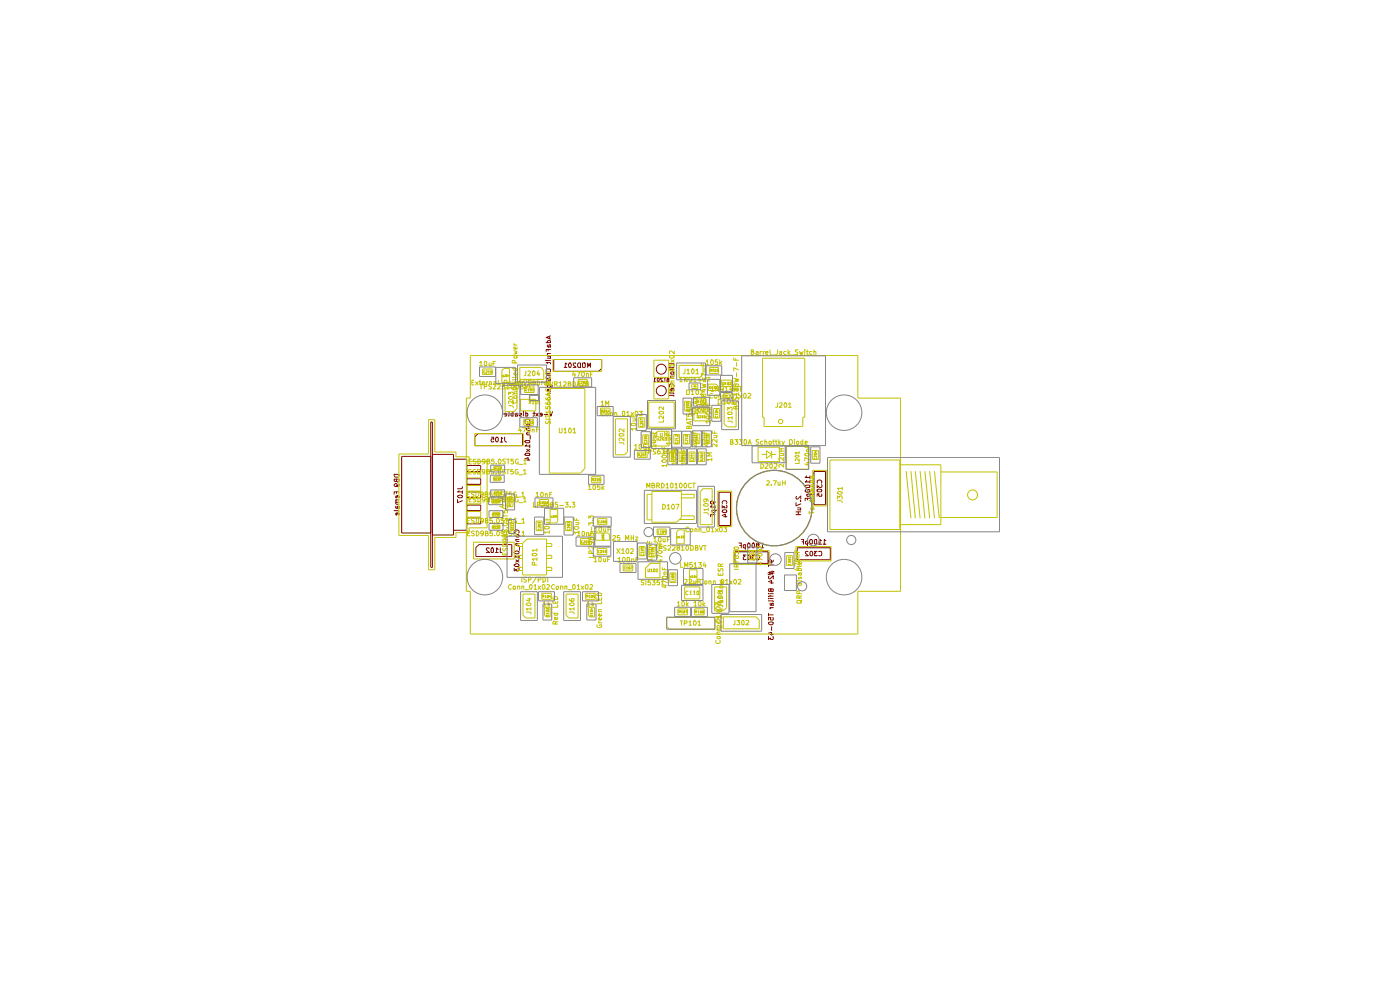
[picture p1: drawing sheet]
<svg xmlns="http://www.w3.org/2000/svg" width="297mm" height="210mm" viewBox="0 0 297 210" stroke-linecap="round" stroke-linejoin="round" font-family="sans-serif">
<g fill="none" stroke="#840000" stroke-width=".21">
<path d="M115.9 72.7h.9v-.4h-.5l-.2 .1 .1 .3M115.9 76.5h.1M115.9 76.9h.8l.1 .3M115.9 79.3h.9M115.9 78.9v-.5l.1-.1h.6l.2 .1-.1 .5M116.1 75.6h.6v.4M116.1 75h.7M116.1 76h.7M116.1 76.5h.7M116.1 76.8v.4M116.2 73.2l-.1 .2 .2 .2h.5v-.4h-.3l-.1 .4M116.3 79.3l-.2 .2 .2 .2h.5"/>
<path d="M116.3 74.1v.4M116.4 75l-.3 .2M116.5 71.4v.4M116.8 71.2l-.9 .4 .9 .3M116.8 74.1h-.9v.4M117.5 76.2h10.1v2l-.6 .6h-9.5zM119.7 77.9h.6M120.3 77.3l-.4-.3v.9M120.7 77.1l.1-.1a.47 .47 0 0 1 .4 .5 .47 .47 0 0 1-.4 .4l-.2-.3zM122.1 77.1l-.4-.1-.1 .4 .6 .5h-.6M122.5 77.2l.2-.2h.4v.9h-.4l-.2-.1zM123.6 77.1h.6l-.1 .8-.5-.1z"/>
<path d="M124.7 77.9v-.9l.2 .7 .4-.7v.9M141.9 77.2h1.1v.4M141.9 77.9h.2M141.9 78.4h1.1M142.3 79l.5-.1h.2v.4l-.6 .1zM142.3 77.9h.7M142.3 79.8h.7M142.4 79.8v.4h.6M91.4 96.8h-6.2v16.3h6.2M91.4 89.5h.3v30.8h-.3zM91.7 96.4h4.5v17.1h-4.5M96.2 97.4h2.8v15.1h-2.8"/>
<path d="M99 98.8h3v1.2h-3M100.7 92.7l.7-.7h9.5v2.5h-10.2zM104.3 92.7h.4l.1 .5-.5-.1-.1 .2 .1 .4 .3 .1 .2-.2M105.2 92.8l.3-.1 .2 .2v.6l-.3 .3-.3-.5zM106.1 93.8h.5M106.6 93l-.2-.3v1.1M107.1 92.7v.7l.4 .4M107.5 88l-.5-.2 .1-.1 .4 .1v.4l-.4 .1M108 87.3v.9l-.2 .1M108.8 87.3v1h-.3l-.1-.5 .4-.1M109.8 87.7l-.5 .1v.5h.5v-.2l-.1-.2-.4-.1M110.3 87.7h.3v.2l-.4 .3 .4 .1"/>
<path d="M111 87.3v.1M111 87.7v.6M111.4 97.3l.7-.2v.6M111.5 89.5l-.1-.2 .2-.4h.5l.3 .2-.1 .4M111.5 93.5l.7-.1 .2 .1v.3l-.8 .1-.2-.1zM111.5 96.2l.7-.1 .2 .1v.4h-.8l-.2-.1zM111.5 87.3v1h.4l.1-.5-.5-.1M111.7 94.4l-.3 .2h1M111.7 90.9h.7M111.7 91.8h.7M111.7 95.3l.7 .5M111.7 97.6h.7"/>
<path d="M111.8 90h.5l.1 .4-.5 .1-.2-.2zM111.8 90.9l-.1 .2 .2 .2h.5M111.8 91.8l-.1 .3 .2 .1h.5M112.4 94.4v.5M112.4 95.3l-.7 .5M112.5 92.4v.8M113.1 87.7h.3M113.3 87.3v.9l-.2 .1M113.7 87.7l.5 .6M114.2 87.7l-.5 .6M115 88l-.5-.2 .1-.1 .4 .1v.4l-.4 .1M115.4 87.9h.8"/>
<path d="M116.1 81.1h.7M116.1 83.4h.7M116.2 80.2l-.1 .3 .2 .1h.5v-.4h-.3l-.1 .4M116.2 82.2l-.1-.4 .3-.1h.4v.5M116.4 81.1l-.3 .3M116.4 83.4l-.3 .4M116.5 82.6l-.1 .4-.3-.1 .1-.3h.6v.4M116.5 87.3l.4 1 .3-1M117.1 81.7v.4l-.1 .1h-.9M138.7 80.9h.4M139.1 80.3l-.3-.1v.7M139.4 80.3l.1-.1a.38 .38 0 0 1 .4 .4 .38 .38 0 0 1-.4 .3z"/>
<path d="M140.6 80.3h-.5l.5 .6h-.5M140.8 80.2h.5M141 80.2v.7M141.6 80.5l-.1 .2 .1 .2h.3v-.7h-.3v.3h.3M141.9 83.3h1l.1 .2M141.9 83.9h1l.1 .1M142.1 82.1l-.2-.4 .5-.3 .6 .3-.1 .4M142.6 82.4l-.1 .5-.2-.1 .1-.4h.5l.1 .4M83.6 100.6h1v.4l-.2 .2h-.5zM83.6 108.3h1v.2M83.9 106h.7M84 106l-.1 .4 .2 .1h.5"/>
<path d="M84 107.4v.4h.6v-.4h-.3l-.1 .4M84.1 101.6l-.1 .5-.4-.1v-.4h1v.5l-.3 .1-.2-.2M84.1 106.5l-.2 .1 .2 .4h.5M84.1 104.3v.4M84.3 105.2l-.1 .4-.3-.1 .1-.3h.6v.4M84.3 108.8l-.1 .5h-.2v-.5h.6v.5M84.6 102.7v.3l-.2 .2h-.6l-.2-.4 .3-.2 .4 .2-.1 .4h-.2M84.6 104.3h-1v.6M97.1 106v.6l1-.4M97.2 105.1l.5-.1 .4 .2a.52 .52 0 0 1-.5 .4 .52 .52 0 0 1-.5-.3zM97.4 104.1l-.3 .2h1M98.1 103.2v.3l-.3 .2h-.7"/>
<path d="M98.1 104.1v.6M99 109.8h3v1.3h-3M99 101.6h3v1.1h-3M99 104.3h3v1.2h-3M99 107.1h3v1.2h-3M101 116.1l.6-.6h7v2.6h-7.6zM103.8 116.4l-.4-.2-.2 .3 .6 .7h-.6M104.3 116.3l.2-.1 .2 .3-.1 .7h-.3l-.1-.2zM105.1 117.2h.6M105.7 116.5l-.3-.3v1M106.1 116.2v.9l.4 .1M109.2 119.8a.52 .52 0 0 1 .5-.2 .52 .52 0 0 1 .4 .4l-.2 .2h-.6l-.2-.3z"/>
<path d="M109.3 113.1l-.2-.4 .5-.3 .5 .2-.1 .5M109.3 117h.7l.1 .3-.2 .2h-.6l-.2-.3zM109.4 117.9l-.3 .2h1M109.4 114.4h.7M109.4 115.3h.7M109.4 118.7l.7 .5M109.5 113.5h.6v.3l-.5 .1-.2-.2zM109.6 114.4l-.2 .1 .2 .3h.5M109.6 115.3l-.2 .1 .1 .3h.6M110.1 117.9v.5M110.1 118.7l-.7 .5M110.2 115.9v.8"/>
<path d="M151 107.2l-.3 .4h1M151.2 109.2v.3M151.7 106.4v.2a.73 .73 0 0 1-1 .2v-.4l.5-.1 .1 .2-.1 .4M151.7 108.2v.5h-.6v-.5h.9M151.7 109.2h-1v.4M151.7 107.2v.6M152.5 104.4h2.5v7.1h-2.5zM153.2 107.1v.6l.4-.3 .1 .3h.4v-.6M153.2 109.3l.7-.2v.6M153.3 106.8l-.1-.3 .3-.3h.5l.2 .3-.1 .3M153.3 108.2h.7l.2 .2a.55 .55 0 0 1-.5 .4 .55 .55 0 0 1-.5-.4zM153.5 109.6h.7"/>
<path d="M155.9 117h7v2.5h-7zM156.8 115.2h.5v1M156.9 115.7h.4M158.1 115.6h-.4v.5l.4 .1M158.1 115.5v1M158.3 117.7h-.6l.3 .4-.3 .1v.5h.6M158.7 117.8l.2-.1a.54 .54 0 0 1 .3 .5 .54 .54 0 0 1-.3 .5l-.3-.4zM158.7 115.3l.2-.1 .2 .2v.6l-.1 .2a.52 .52 0 0 1-.5-.4 .52 .52 0 0 1 .2-.5zM159.6 115.3l.3-.1 .2 .2-.1 .8h-.4l-.1-.2zM160.2 117.7h-.7l.4 .4h-.3l-.1 .5 .2 .1h.5M160.5 117.8a.47 .47 0 0 1 .7 .4 .47 .47 0 0 1-.7 .5M160.6 115.6l-.1 .2v.3l.5 .1a.47 .47 0 0 0-.1-.5 .47 .47 0 0 0-.4-.2v-.1l.3-.2 .3 .2-.3 .2"/>
<path d="M161.4 116.2h.6M162 115.5l-.2-.3v1M163 119.6v.6M163 119.8h1M164 118.8v.3a.73 .73 0 0 1-.9 .1 .32 .32 0 0 1 0-.4 .32 .32 0 0 1 .5 0 .32 .32 0 0 1 0 .4l-.2 .1M168.9 106.6v.7l1-.4M168.9 108.6h1M168.9 109.2h1M168.9 105.3v.4l.2 .2 .8-.7v.7M169.1 116.2h7v2.5h-7zM169.2 107.7h.6v.5M169.2 108.2h.7"/>
<path d="M169.4 108.6v.6M169.8 106.3h.1M170 114.4h.5v1M170.1 114.9h.4M170.9 103l.8-.1 .1 .1v.3l-.7 .1-.3-.2zM170.9 103.9l.8-.1 .1 .2a.53 .53 0 0 1-.5 .4 .53 .53 0 0 1-.5-.3zM171.1 101l-.3 .3h1M171.1 101.9l-.3 .3h1M171.1 104.9h1.1M171.2 104.9v.4h.5l.1-.4M171.3 114.8h-.4v.6h.4M171.3 105.7v.3"/>
<path d="M171.3 114.8v1M171.4 117h-.4l-.1 .4 .6 .5h-.6M171.8 105.7h-1v.5M171.8 117.1l.2-.1a.47 .47 0 0 1 .4 .4 .47 .47 0 0 1-.4 .5l-.2-.2zM171.8 114.5l.3-.1 .2 .2v.7l-.2 .1a.58 .58 0 0 1-.3-.9zM171.8 101v.6M171.8 101.9v.6M172.7 100h2.4v7.1h-2.4zM172.8 114.6l.1-.2 .4 .2v.7l-.2 .1-.3-.1zM173.3 102.8v.6l.4-.3 .2 .3 .4-.1v-.5M173.3 103.9a.63 .63 0 0 1 1.1 .2l-.3 .2h-.6zM173.3 117h-.5l.3 .3-.3 .2v.4l.5-.1"/>
<path d="M173.4 102.5a.5 .5 0 0 1 .2-.6 .5 .5 0 0 1 .6 0l.2 .2-.1 .4M173.7 117h.6l.1 .4-.1 .4h-.6M173.7 115.4h.6M174.3 104.8v.5h-.5v-.5h-.5v.5M174.3 114.7l-.4-.3v1M174.6 115.4h.6M175.2 114.7l-.3-.3v1M109.1 120.5v.6l.4-.3 .1 .3h.4v-.6M163 123.4l.7-.3v.7M163 125.9h.1M163 127h.1M163 127.5h1v.1"/>
<path d="M163 134.3l.7-.2v.6M163 135v.7l.4-.4v.3l.2 .1 .4-.1v-.6M163 130.1v.6M163 130.4h1M163.1 122.2l-.1 .4 .4 .2 .6-.7v.7M163.1 132l.8-.1 .1 .1v.4l-.6 .1-.4-.2zM163.4 121.2v.8M163.4 126.3v.3M163.4 123.6h.6M163.4 125.9h.6M163.4 127h.6M163.4 128.9h.6"/>
<path d="M163.4 134.6h.6M163.4 128v.4h.6v-.4h-.3l-.1 .4M163.5 124.9l-.1 .5h-.3l-.1-.5h1v.5l-.3 .1-.2-.2M163.6 128.9h-.2v.3M163.7 133v.7M163.8 121.1v.8M164 131v.5l-.6-.1v-.4h-.4v.5M164 126.4h-.9l-.1 .2M164.2 121.2l-1.3 .3M164.2 121.5l-1.3 .4"/>
<circle cx="140.3" cy="78.3" r="1.06"/>
<circle cx="140.3" cy="82.9" r="1.06"/>
</g>
<g fill="none" stroke="#c2c200" stroke-width=".21">
<path d="M99.8 75.4h82.2v9h9v41h-9v9.1h-82.2v-9.1h-.9v-41h.9zM101.7 76.9l.4-.2v.9M101.7 77.6h.6M102.4 78.3h2v1.2h-2zM102.8 76.7h.4v.1v.8h-.4l-.1-.2zM102.9 78.6l-.3 .1v.4h.3M103 78.6h.4l-.4 .6h.4M103.5 78.7l.2-.1v.6M103.5 79.2h.3M103.8 77v.6l.4-.1M104.2 77v.6M104.3 78.6l-.3 .1v.4l.2 .1 .1-.4-.3 .1"/>
<path d="M104.6 77.1h.3M105.1 76.7h-.5v.9M106.5 78.6l.4-.4h1.2v2.9h-1.6zM106.6 79.5l.1 .4 .1-.1v-.3M107 79.5h.3l-.3 .4h.3M107.4 79.5h.2l-.1 .4zM107.9 79.5l-.1 .3h.2M107.9 79.6v.3M108.7 78.2h1v.4h-.6v-.4M109 74.4l.7 .2-.4 .2 .4 .2-.7 .1M109 72.8l.3 .4M109 73.2h.7"/>
<path d="M109.1 75.6h.6v.3l-.6 .1zM109.3 77l-.1-.5-.3-.1-.2 .2v.4h1M109.7 79.9l-.1 .1h-.9M109.7 79.1v.4h-.6l-.1-.3 .3-.2v.5M109.7 73.6v.4h-.6l-.1-.3 .3-.1v.4M110.3 77.9h4.5l.6 .7v1.9h-5.1zM111.5 78.7v.8l-.3 .2M112 78.8l.4-.1 .2 .2-.6 .8h.6M113.2 78.7l.3 .2v.6l-.3 .2-.2-.2v-.6zM114.2 78.6l-.3 .8h.6M114.3 79v.7M115.8 79a.66 .66 0 0 1 1 .1v.2a.66 .66 0 0 1-1 .1z"/>
<path d="M115.9 79.9a.5 .5 0 0 0 .1 .6 .5 .5 0 0 0 .6 0l.2-.3-.1-.3M117.3 76.2h10.3v2.6h-10.3zM121.7 78.8l-.3 .7h.7M122 79.2v.7M122.4 78.9h.7l-.5 1M123.4 79l.3-.1a.54 .54 0 0 1 .3 .5 .54 .54 0 0 1-.3 .5l-.3-.2zM124.4 79.3l.4-.1v.7M124.4 79.2v.7M125.3 79.4h.3M125.8 78.9h-.5v1M138.7 76.4h3.2v3.6h-3.2zM142 78.3a.63 .63 0 0 1 1 .1 .54 .54 0 0 1-.5 .3 .54 .54 0 0 1-.5-.4z"/>
<path d="M142.1 75.5a.68 .68 0 0 1 .9 .2 .54 .54 0 0 1-.5 .3 .54 .54 0 0 1-.5-.4zM142.4 76.3l.6 .5M143 79.9h-.6v.4M143 77.4h-1l.3 .4M143 74.5v.6l-.6-.6h-.4l.1 .6M143 77.2v.6M143 76.3l-.6 .5M143.1 78.9v.7M144.1 77.5h5v2l-.6 .5h-4.4zM145.3 78.3v.6l-.4 .4M145.7 78.5l.3-.2v1M145.7 79.3h.6"/>
<path d="M146.8 78.4v-.1a.52 .52 0 0 1 .5 .4 .52 .52 0 0 1-.4 .6l-.2-.4zM147.6 78.5l.3-.2v1M147.6 79.3h.6M148.4 80l-.3 .7h.6M148.8 77.2v.4h.9M149.2 77.3v.3M149.4 78.1v.8M149.7 79.6l-.9-.4v.7M149.8 76.7l.3-.4v1M149.8 77.3h.6M150.5 77.9h1.9v1.3h-1.9zM150.7 78.6h.3v-.2l-.3-.1v.5"/>
<path d="M150.8 78.6l.2 .2M151 76.3l.3 .3v.6l-.1 .1a.54 .54 0 0 1-.5-.4 .54 .54 0 0 1 .3-.6zM151.1 78.5l.2-.2v.5M151.1 78.8h.3M151.6 78.4h.3v.4h-.3zM152.1 78.5l.1-.2v.5M152.1 78.8h.3M152.3 76.3h-.5v.5h.5l-.1 .5h-.4M152.7 76.3v1M152.9 77l.2 .3M153.1 76.7l-.4 .4M155.7 75.9v.5h1"/>
<path d="M156.1 76.1v.3M156.2 76.9v.8M156.2 79.1v.8M156.7 78.4l-1-.4v.7M159.4 74.6h.4v-.4h-.4v1h.3l.3-.2-.3-.4M160.4 74.5l.4 .1v.6M160.8 74.8h-.3l-.2 .2 .2 .2 .3-.1M161.2 74.5v.7M161.6 74.5h-.3l-.1 .2M161.8 76h8.9v12.5h-.4v2h-8.2v-2h-.3zM161.9 74.5v.7M162.2 74.5l-.3 .2"/>
<path d="M162.4 74.9l.5-.1v-.3l-.5 .1v.5l.2 .1 .3-.1M163.4 74.2v.9l.1 .1M163.6 75.3h.8M165 74.2v.7l-.5 .3M165.4 74.5h.4v.7M165.8 74.8l-.4 .1 .1 .3 .3-.1M166.7 74.5h-.3l-.2 .2v.3l.3 .2 .2-.1M167.2 74.2v1M167.3 74.8l.3 .4M167.6 74.5l-.4 .4M167.8 75.3h.7M169.3 74.2h-.5l-.1 .2 .1 .2 .5 .3-.1 .2h-.5"/>
<path d="M169.6 74.5l.2 .7 .2-.5 .1 .5 .3-.7M170.7 74.2v.1M170.7 74.5v.7M171.1 74.5h.4M171.2 74.2v.9l.3 .1M172.2 74.5h-.4l-.1 .2 .2 .5 .3-.1M172.7 74.6h.4v.6M172.7 74.2v1M90.9 89h1.3v6.9h4.5v1h2.8v1h3.8v14.1h-3.8v1h-2.8v1h-4.5v6.9h-1.3v-7.3h-6.3v-17.3h6.3zM99.5 97.8h.4M99.9 99.6h-.5v.9h.5M100 97.4h-.5v1h.5"/>
<path d="M100.1 81.1h.4M100.5 80.6h-.4v1.1h.4M100.7 92h10.3v2.5h-10.3zM100.9 99.6l-.5 .1v.2l.4 .2 .1 .4h-.5M100.9 81l.6 .7M101 97.4h-.5l-.1 .2 .1 .2 .5 .3-.1 .2h-.5M101.3 99.6h.4l.2 .2v.6l-.2 .1h-.4zM101.4 97.4h.3l.3 .4-.4 .6h-.2zM101.5 81l-.6 .7M101.6 81h.5M101.8 80.6v.9l.3 .2M101.8 81.5h.6"/>
<path d="M102.1 81.5v1M102.3 81.3l.5-.1-.1-.2h-.3l-.1 .1v.4l.2 .2 .2-.1M102.7 82h.5v-.4l-.5-.1v1M102.9 97.8l-.1 .2h-.4l-.1-.2 .1-.4h.4a.74 .74 0 0 1-.1 .9l-.3 .1M103.2 81v.7M103.3 97.8h.5v-.3l-.5-.1v1l.5-.1 .1-.2-.2-.3M103.5 81l-.3 .1M103.8 81.1l.5-.1v.7M103.8 81v.7M104.3 81.6h-.5l-.1 .2 .5 .3 .1 .2-.1 .2h-.5M104.6 81.6l.4-.1 .2 .2-.6 .8h.6M104.8 81h.3l.1 .7"/>
<path d="M104.8 97.4h-.5v.4l.4-.1 .2 .3-.1 .3h-.5M104.8 99.6h-.5v.4h.5l-.1 .5h-.4M104.8 98.9h1.6v.5l-.4 .4h-1.2zM104.9 99.2h.3v.4h-.3zM105.2 81.2h-.3l-.2 .2 .2 .3 .3-.1M105.3 98.3v.1M105.3 99.3l.1-.1v.4M105.3 99.6h.3M105.5 81.6h.6v.3l-.6 .6h.6M105.7 80.6l.1 1.1M105.7 99.2h.2v.4l-.2-.1zM105.8 97.5l.1-.1a.52 .52 0 0 1 .4 .5 .52 .52 0 0 1-.3 .5l-.3-.4z"/>
<path d="M105.8 99.6h.3l.1 .2-.1 .7h-.3l-.1-.1zM106.3 99.4l-.1 .1-.1-.3h.2v.4h-.2M106.7 81.9l-.2-.1v-.2h.6l-.1 .3-.5 .1v.4l.5 .1 .1-.5-.2-.1M107 81.1h.4l.2-.3-.2-.2h-.4v1.1M107.1 82.2h2.6v4.5l-.6 .6h-2zM107.2 97.4h-.5l-.1 .2 .1 .2 .5 .3-.1 .2h-.5M107.2 99.6l-.6 .1 .1 .3 .5 .3-.1 .2h-.5M107.5 81.8l.2-.3v1M107.5 82.5h.6M107.5 97.4h.6M107.5 99.6h.6M107.7 99.6v.9"/>
<path d="M107.8 97.4v1M107.9 86.1h.7l.3 .4M107.9 84.3a.63 .63 0 0 1 1 .1 .54 .54 0 0 1-.6 .3 .54 .54 0 0 1-.4-.4zM107.9 83.8v-.6l.3 .3 .1-.3h.4l.2 .1-.2 .5M108 81l.4 .1v.5h-.4zM108.5 81.6l.2-.1a.53 .53 0 0 1 .3 .5 .53 .53 0 0 1-.4 .5l-.2-.3zM108.7 81l.2 .7 .3-.6 .1 .6 .2-.7M108.8 84.9l-.1 .2 .2 .4 .7-.1v-.5M108.8 99.6h-.4l-.1 .4 .4-.1 .2 .2-.1 .4h-.5M108.9 85v.7l-.7-.7-.3 .1 .1 .5M108.9 97.4h-.5v.4h.5v.5h-.5M109 81.8l.3 .3"/>
<path d="M109 81.1l.5-.1 .2 .1v.3l-.6 .1zM109 82.4v.4M109 83.5h.7M109 82.1h.7M109.4 81.5a.59 .59 0 0 1 .6 .3 .59 .59 0 0 1-.2 .7h-.4zM109.7 83.1h-.5l-.2 .2 .1 .2M109.7 82.4l-.1 .3h-.9M109.7 80.4l-.1 .2h-.9M109.8 81.3l.6-.1-.1-.2h-.4l-.1 .1v.4l.2 .2 .3-.1M109.8 99.6l-.5 .1v.8h.5l.1-.4h-.2M109.9 97.4h-.4l-.2 .3v.5l.4 .2 .2-.1v-.3h-.1M110.1 98.5h.8"/>
<path d="M110.2 80.7l.2-.2v1M110.2 81.5h.6M110.3 90.6l-.3 .7h.6M110.4 82h.4l.2-.2-.2-.3h-.4v1h.5l.1-.3-.2-.2M110.4 84.7h3.3v2.5h-3.3zM110.4 91.1v.5M110.8 81v.7M110.9 90.7h.6l-.4 .9M111 81l-.2 .1M111 99.9l.4-.3v.9M111.1 97.7l.3-.3v1M111.1 88.9h2.1v1.3h-2.1z"/>
<path d="M111.1 98.4h.5M111.2 80.6l.1-.1a.52 .52 0 0 1 .4 .4 .52 .52 0 0 1-.3 .6l-.3-.4zM111.3 81.5l.3 1 .4-1M111.3 82.1h2v1.2h-2zM111.6 89.4h-.3v.3h.3M111.8 89.5l.1-.2v.5M111.8 82.5h-.3v.4h.3M111.8 89.8h.3M112 90.8l.1-.1a.47 .47 0 0 1 .4 .5 .47 .47 0 0 1-.4 .4l-.2-.3zM112 82.6l.1-.1v.5M112 83h.3M112.1 81.5h.6"/>
<path d="M112.2 84.9l.5 .8M112.2 80.5l.4 .1v.6l-.2 .3a.66 .66 0 0 1-.2-1zM112.3 89.4l.2-.1v.5l-.2-.1zM112.3 83.8h2v1.2h-2zM112.4 81.5v1M112.5 82.5l.3 .1-.2 .4-.2-.3zM112.6 80.6l-.5 .1v.3l.5 .2v.4h-.5M112.7 89.3h.3l-.1 .2h.1v.3l-.3-.1M112.7 84.9l-.5 .8M112.9 85.2l.2-.3v.8M112.9 85.7h.4M112.9 91.1h.4v.5"/>
<path d="M112.9 91.1v.5M112.9 82.6l.2-.1v.5M112.9 83h.3M113.1 81.1l.4-.1 .1 .4-.2 .3-.3-.1zM113.1 80.9l.4-.1v.7M113.1 80.8v.7M113.7 84.9l.3 .2v.4l-.2 .2a.45 .45 0 0 1-.1-.8zM113.8 91.1h.4M114 81v.5l.2 .2 .2-.1M114 80.9h.3M114.2 85.2l.2-.3v.8M114.2 85.7h.4"/>
<path d="M114.3 90.7h-.5v.9M114.4 81v.7M114.5 80.5h-.5v1M114.9 81v.7M115.2 81l-.3 .1M115.8 89.4l.1 .5h.2l.3-.5h.3v.5M115.8 86.2v.5h.4v-.5h.5v.5M115.8 85.4v.2l.2 .2h.7a.35 .35 0 0 0 0-.5 .35 .35 0 0 0-.5 0 .35 .35 0 0 0 0 .5h.2M115.8 84.4v.3l.4 .2 .5-.1v-.4l-.3-.1-.3 .1v.3l.3 .2M115.8 81.9l.3-.9 .4 .9M115.8 81.1h1M115.8 88.9h1"/>
<path d="M115.8 80.8v.6M115.8 88v.6M115.8 88.3h1M115.9 82.4l-.1 .4 .4 .3 .6-.3-.1-.4M115.9 81.7h.5M115.9 81h-.3l-.2 .1 .1 .5h.4M116.4 81.3l.4-.1v-.2h-.4v.6h.4M116.5 83.4v.5M116.5 82.4v18h6.6M116.6 81l.4 .9 .3-.9M116.6 82.4h7.5v17l-1 1M116.8 87.4h-1l.2 .4"/>
<path d="M116.8 83.3l-1 .4 1 .3M116.8 87.2v.6M117.6 81.5h.5l.1-.3-.1-.2h-.5v.9M117.9 81.5l.3 .4M118.6 81.2l.3-.2v.9M118.6 81.9h.6M118.7 90.8v1h.5v-.2v-.8M119.6 81.1l.4-.1 .1 .4-.6 .5h.6M119.7 91.1l.2-.3v1M119.7 91.8h.5M120.7 81.4l-.2-.2 .1-.2h.3l.2 .1-.6 .4 .1 .4h.3l.2-.3-.2-.2M120.9 90.8a.53 .53 0 0 1 .3 .5 .53 .53 0 0 1-.4 .5l-.2-.6z"/>
<path d="M121.5 91.1l.4-.3v1M121.5 81h.4l.1 .1v.6l-.1 .2h-.4zM121.5 91.8h.6M122.4 81.9l.3-.9 .4 .9M122.5 81.7h.5M122.6 80.5h2v1.2h-2zM123.1 80.9h-.3v.5l.3-.1M123.3 81l.1-.1v.5M123.3 81.4h.2M123.3 81.1l.5-.1 .1 .2-.7 .7h.7M123.9 80.9h.1l-.1 .5-.1-.1zM124.2 80.9h.3l-.3 .5h.3"/>
<path d="M124.5 81.4l-.3-.3 .1-.1h.5v.3l-.5 .1-.1 .2 .1 .3h.5v-.3l-.1-.2M127.4 86.6h2v1.2h-2zM127.5 85.3l.3-.3v1.1M127.5 86.1h.6M127.6 87.3l.2-.1v-.3h-.2v.6M127.7 87.3l.1 .2M128 87h.3l-.3 .5h.3M128.1 87.3l-.4-.1-.2 .2v.6l.2 .2 .4-.1M128.5 86.1v-1.1l.3 .7 .4-.7v1.1M128.6 87.7l.1-.2 .3 .1v.6l-.4-.1zM128.6 86.9l.2 .1v.5l-.3-.1zM129.1 86.9l-.1 .4h.3"/>
<path d="M129.2 87.1v.4M129.5 87.7l.2-.2 .2 .2v.5M129.5 87.5v.7M130.4 87.7l.1-.2 .3 .2v.5M130.4 87.5v.7M130.6 88.9h2.5v6.9l-.6 .7h-1.9zM131 88.3h.8M131.4 93.9h.8l.2 .4M131.4 92.1l.7-.1 .3 .3-.3 .2h-.6l-.1-.1zM132.1 87.2h.4v.2v.8h-.4l-.1-.2zM132.4 92.9v.6l-.6-.6-.4 .1v.5M132.4 91v.6l-.8-.6-.2 .1v.5"/>
<path d="M133 87.5l.2-.3v1M133 88.2h.6M133.9 89.9l.8-.1 .2 .2-.2 .3h-.6l-.2-.1zM133.9 87.9v.5h1M133.9 87.5l.5 .7M134.2 88.9h.7M134.3 88.1v.3M134.4 87.5l-.5 .7M134.6 94.5l.3-.2v1M134.6 95.3h.6M134.7 88.9l.2 .1-.1 .3h-.6M134.8 87.2a.51 .51 0 0 1 .5 .4 .51 .51 0 0 1-.1 .6h-.4l-.1-.2z"/>
<path d="M134.9 91h-1l.2 .3M134.9 90.7v.6M135.2 95.9h2.1v1.2h-2.1zM135.5 96.5h.2v-.2h-.2v.5M135.5 88.6h1.2v2h-1.2zM135.5 96.5l.2 .3M135.6 87.2h.7l-.4 .4 .4 .2-.1 .4-.6-.1M135.8 94.3l.3 .1v.7l-.2 .2-.3-.2v-.7zM135.9 96.3h.3l-.3 .5h.3M135.9 90.2l.1 .3h.3v-.3M135.9 89.3l.5 .1-.1 .2h-.3zM136.4 92.2h1.2v2h-1.2z"/>
<path d="M136.4 96.3h.2v.5l-.2-.1zM136.4 89.7v.4l-.3-.4h-.2v.4M136.4 89l-.5-.2v.3M136.7 95.3h.6M136.7 93l.5-.1v.2h-.4zM136.7 92.5v.1l.3 .1-.1-.2 .3-.1v.3M136.8 93.8l-.1 .2 .2 .1h.3v-.3M136.9 96.4l.1-.1v.5M136.9 96.8h.3M136.9 95.3v1M137 94.3h-.5v.5l.5-.1 .1 .4-.2 .2-.4-.1M137.2 93.4v.2l-.2-.2-.3 .1 .1 .1"/>
<path d="M137.5 94.3v1M137.6 95.9l.5-.1v-.3l-.1-.2h-.4v1M137.6 94.9l.3 .4M137.6 85.3h5.4v5.3h-5.4zM137.9 94.6l-.4 .4M138.1 93.5a.63 .63 0 0 1 1 .2 .54 .54 0 0 1-.5 .3 .54 .54 0 0 1-.5-.5zM138.1 91.6v.4h1M138.5 92.5h.6M138.6 91.6v.4M138.7 81.1h3.2v3.5h-3.2zM139.1 91.9l.2-.3v1M139.1 92.5v.2l-.1 .2h-.5"/>
<path d="M139.1 92.6h.6M139.1 95.4h-.5a.36 .36 0 0 0 .1 .4 .36 .36 0 0 0 .4 .1v.4h-.5M139.1 94.6h-1l.3 .3M139.1 94.3v.6M139.4 92.8v.6l.3-.1v-.5M139.6 91.5h2.3v3.1h-3.2v-2.3zM139.9 87.3l.5-.1 .4 .2a.47 .47 0 0 1-.5 .5 .47 .47 0 0 1-.5-.5zM139.9 92.9h.4l-.4 .5h.4M140 95.3a.64 .64 0 0 0-.4 1h.4l.1-.4-.2-.2-.4 .2M140.1 91.9v.7l.4-.1M140.4 94.8v.4h1M140.4 95.3h.6l-.3 .4 .3 .1v.4h-.6"/>
<path d="M140.5 97.6a.58 .58 0 0 1 .9 .2 .56 .56 0 0 1-.5 .3 .56 .56 0 0 1-.5-.4zM140.5 91.9v.7M140.6 96.6h.7l.1 .2a.55 .55 0 0 1-.5 .4 .55 .55 0 0 1-.5-.4zM140.6 92.8h.2l.1 .2-.1 .4-.3-.1zM140.8 89.1v.4h-1M140.8 88.3v.6l-.6-.6h-.4l.1 .5M140.8 86.3v.6l-.7-.6-.3 .1 .1 .5M140.8 96.1h.6M140.9 94.9v.3M141 92.1h.5M141 91.6v1M141 92.8h.5l-.3 .2h.2l.1 .3h-.5"/>
<path d="M141.3 91.9v.5h1.1M141.4 98.8h-1l.3 .2M141.4 95.7h-.6v.4M141.4 98.4v.6M141.5 95.4l.3-.1 .1 .2v.8h-.4l-.1-.2zM141.5 91.6v1M141.7 92.9h.7M141.8 92.1v.3M142 95.9h1.3v2h-1.3zM142.1 82.5a.5 .5 0 0 0 .2 .6 .5 .5 0 0 0 .6 0l.1-.3v-.3M142.2 92.9l.2 .1-.2 .3h-.5M142.4 94h-1.1l.3 .3"/>
<path d="M142.4 81.7h.6v.3l-.5 .2-.1-.1zM142.4 93.8v.5M142.4 81.2h.6M142.4 80.3h.6M142.4 96.6l.3-.1 .2 .3-.4 .1zM142.5 97.5v.3h.3v-.3M142.5 97.1a.52 .52 0 0 1 .6-.1 .52 .52 0 0 1 .4 .4 .52 .52 0 0 1-.6 .2 .52 .52 0 0 1-.4-.5zM142.5 96.1v.5h.5l-.1-.4 .1-.2 .5 .1-.1 .5M142.5 95.6h1M142.7 96.2l.2-.1v.2h-.2v-.1l-.3-.1v.2h.3M142.9 95.3a.64 .64 0 0 0-.5 1h.5l.1-.4-.3-.2-.3 .2M142.9 95.2l.3 .4"/>
<path d="M142.9 97v.4l-.2-.4-.3 .1 .1 .2M143 92.2h1.1v2h-1.1zM143 80.8h-.6v.4M143.3 93.7l.1 .4h.3l.1-.2v-.2M143.5 98.2h-1l.3 .3M143.5 98v.5M143.5 95.2l-.4 .3M143.5 95.3a.53 .53 0 0 1 .4 .5 .53 .53 0 0 1-.4 .5l-.2-.6zM143.8 93.3v.3l-.3-.3h-.2v.3M143.8 93h-.5h.2M143.8 92.3v.3l-.3-.3-.2 .1v.2M143.8 92.8v.2"/>
<path d="M144.1 95.9h1.2v2h-1.2zM144.2 80.3l.3-.3v1M144.2 81h.5M144.4 96.3v-.2l.3 .2v-.2h.2v.2M144.5 96.6l.3-.1 .1 .3-.2 .1-.3-.2zM144.6 97.1h.7l.3 .3-.3 .2h-.6l-.1-.1zM144.6 95.2v.5h1M144.7 97.8v-.3h-.2l-.1 .3h.5M144.9 97v.4l-.2-.4-.3 .1 .1 .2M144.9 97.5l-.2 .1M145 92.2h1.3v2h-1.3zM145.1 95.4v.3"/>
<path d="M145.2 85.1h1.2v2.1h-1.2zM145.4 93.7l.1 .4 .4-.1-.1-.3M145.4 92.6v-.2l.1 .1v-.1h.4l-.1 .2M145.5 96.6v-.4h-.6v.4h1M145.6 98.2h-1l.2 .4M145.6 98v.6M145.6 85.8l.5 .1-.1 .2h-.3zM145.6 85.7v-.4l.2 .2v-.2h.2v.4M145.7 87.8v.5h.5l-.1-.5h.6l-.1 .5M145.7 82.8h.4l.2 .1v.6l-.2 .2h-.4zM145.7 88.9h1M145.7 88.6v.6"/>
<path d="M145.7 85.8v.3l.4 .4 .6-.3-.1-.4M145.7 80v1l-.5-1v1M145.9 87v-.2h-.3v.2h.5M145.9 93.3v.3l-.4-.3h-.1v.3M145.9 93h-.5l.1 .1M145.9 92.8v.3M146 86.9h.7M146.1 86.4h-.5l.1 .2M146.1 86.8l-.2 .1M146.1 86.3v.3M146.2 90.5l.1-.1 .4 .1v.4h-1v-.4l.3-.1 .2 .1v.4M146.2 95.9h1.2v2h-1.2z"/>
<path d="M146.3 86.7v.7l-.6-.2M146.4 89.5v.5M146.6 97.5v.2l.2 .2 .3-.2-.1-.2M146.7 89.4l-1 .3 1 .3M146.7 83l.2-.2v.9M146.7 83.7h.5M146.8 91.5v.4h.9M146.8 80.5l-.2 .1h-.3v-.6l.5 .1v.7l-.2 .2h-.3M146.8 81.5h1.2v.9h-1.2zM146.9 84.6h2.9v1.2h-2v-1.2M147 92.4h.7M147.1 97v.4l-.4-.4-.1 .1v.3"/>
<path d="M147.1 96.7h-.5l.1 .2M147.1 96.3h-.5h.1M147.1 96.1v.2M147.1 96.6v.3M147.1 82h.2M147.2 80.3l.2-.3v1M147.2 86.6l.2-.3v1M147.2 81h.5M147.2 87.3h.5M147.2 92.1h1.3v2h-1.3zM147.2 91.6v.3M147.3 85.2l.9 .1v-.3h-.2v.5"/>
<path d="M147.3 84.3l.3 .3M147.3 81.7l.3 .3-.3 .2zM147.6 92.4l.1 .4h-.7M147.6 85v.6l-.8-.2M147.6 81.7v.5M147.6 82h.2M147.7 93.7v.3h.3l.1-.3M147.7 94.2v.7l-.7-.7-.2 .2v.4M147.7 93.3v.6l-.7-.6h-.2v.5M147.7 82.8h.1a.47 .47 0 0 1 .4 .4 .47 .47 0 0 1-.4 .5l-.2-.4zM147.7 92.3h.4M147.9 86.1h.1"/>
<path d="M147.9 88.1l.3 .3v.2h-.3zM147.9 92.3v.2h-.3M147.9 87.8h-1l.3 .2M147.9 86.5v.7l-.7-.7-.3 .2 .1 .4M147.9 87.5v.5M147.9 84.3l-.4 .2M148.1 93.2v.4l-.3-.4-.2 .1 .1 .2M148.1 92.9h-.5l.1 .1M148.1 92.7v.3M148.1 85.3l.1 .2M148.2 95.9h1.3v2h-1.3zM148.4 88.2h.3l-.3 .4h.3"/>
<path d="M148.5 85.1l.1-.1v.5M148.5 85.5h.3M148.5 82.8h.6v.1l-.6 .8h.6M148.5 86.3l-.4 .3v.6l.4 .1 .2-.1v-.3l-.2-.2-.4 .2M148.5 80.4v.6M148.7 96.6l.2-.1 .2 .3-.3 .1zM148.8 85.5v.5h.4l.1-.5h.3h.1v.6M148.8 84.5v.5l.2 .1 .2-.1 .2-.5h.2l.1 .6M148.8 81.4l.9 .3-.6 .1 .6 .3-.9 .1M148.9 85.1a.23 .23 0 0 1 .4 .1 .23 .23 0 0 1-.2 .3zM148.9 97.8v-.2l-.2-.1v.3h.4M149 91.4v.5h1"/>
<path d="M149 88.1l.2 .5h-.3zM149.1 80l.1 1 .3-.7 .1 .7 .3-1M149.1 86.4l.4-.1 .1 .3-.6 .7h.6M149.1 82.7h.6M149.1 97v.4l-.3-.4h-.1v.3M149.1 96.1v.2l-.3-.2h-.1v.2M149.1 97.5l-.2 .1M149.2 86.7l.2-.3 .3 .1v.5h-.9v-.4l.3-.1 .1 .5M149.2 83.8l.1-.2h.3l.1 .4-.4 .1-.2-.5-.3 .1 .1 .4 .3-.2M149.3 92.3h.7M149.3 88.3l.2-.2v.5M149.3 88.6h.4"/>
<path d="M149.4 82.6v.6l-.7-.3M149.4 92.1h1.2v2h-1.2zM149.4 80.3v.8M149.4 91.6v.3M149.4 85h.3l-.3 .5h.3M149.7 88.3h.8l.2 .3-.6 .3-.4-.2zM149.7 87.4l.8-.1 .2 .3-.2 .2h-.6h-.2zM149.7 85.5v.5h1M149.7 87.6l.6 .5v1.2M149.7 87.6h-2.5v1.7h3M149.8 93.7l.1 .3a.21 .21 0 0 0 .3 0 .21 .21 0 0 0 0-.3M149.8 92.3v.2h.1v-.2l.4 .1-.1 .1"/>
<path d="M149.9 92.3v.4h-.6M150 94.2v.6l-.6-.6-.4 .1 .1 .5M150 93.3v.5l-.6-.5h-.4l.1 .5M150.1 80h.6M150.1 86.3v1M150.1 86.8h.6M150.2 86.9l.2 .4M150.2 85.6v.4M150.2 81.5h1.7l.5 .5v.8h-2.2zM150.3 93.2v.4l-.4-.4-.1 .4M150.3 92.9h-.5l.1 .1M150.3 92.8v.2"/>
<path d="M150.4 80v1M150.4 86.7l-.3 .3M150.5 82h.3l.1 .1-.2 .4-.2-.1zM150.6 82.3l.3 .2M150.7 89.4h-1l.3 .4M150.7 86.4h-.5v.4M150.7 89.2v.6M150.9 82.2l.3-.2v1M150.9 83h.5M151 97.5h-1l.2 .2M151 96h-1l.7 .4-.7 .3h1M151 97.1v.6"/>
<path d="M151 82h.2v.5M151 82.5h.3M151.1 91.4v.5h1M151.2 83.5l-.3-.1-.3 .3v.5l.1 .2h.5M151.3 86.7h1.3v2h-1.3zM151.4 92.4h.7M151.5 83.9l.3-.1 .2 .1 .1 .4-.4 .1-.2-.1zM151.5 82h.3l-.1 .5-.2-.1zM151.6 91.6v.3M151.7 88.2l.1 .4 .4-.1-.1-.3M151.7 87.4l.4-.1 .1 .2h-.5zM151.9 86.9h.3"/>
<path d="M152 82h.1v.5M152 82.5h.3M152 92.4l.1 .3-.7 .1M152.1 86.8v.3l-.4-.2M152.1 94.2v.6l-.6-.6h-.3v.6M152.1 93.3v.5l-.6-.5h-.3v.5M152.2 87.9h-.5l.2 .1M152.2 87.8v.2M152.4 84.7h.4l.1 .3v.5l-.3 .2h-.2zM152.4 82v1l-.6-1v1M152.5 83.9l.3-.1 .1 .1v.5M152.5 83.8v.6"/>
<path d="M153 80.6h2.2v1.4h-1.7l-.5-.5zM153.3 81.1h.3l.1 .2-.1 .3h-.3zM153.4 83.9h.4v.5M153.4 85l.2-.3v1M153.4 83.8v.6M153.4 85.7h.5M153.4 81.4l.3 .2M153.5 82.4l-.1 .2h-.5v-.2v-.4h.5a.75 .75 0 0 1-.2 1h-.3M153.5 83.5h1.2v.9h-1.2zM153.6 85.5h2.6v5h-1.9l-.7-.5zM153.8 82.2l.3-.2v1M153.8 83h.6"/>
<path d="M153.8 83.9h.2M153.8 81.3l.1-.2v.5M153.8 81.6h.3M154 83.8l.3 .1-.3 .2zM154 84.5h.8M154.3 84.9l.4-.2 .2 .3-.3 .7-.3-.2zM154.3 83.9h.1M154.3 83.8v.3M154.3 81.1l.3 .1-.1 .4-.2-.2zM154.4 89.4h.8l.1 .3M154.4 87.5l.7-.1 .2 .1v.3l-.7 .1-.2-.1zM154.4 87.1v-.7l.3 .3 .2-.3 .4 .1-.1 .6"/>
<path d="M154.8 81.2l.2-.1v.3l-.2 .2h.2M155 93.8l.4-.1v-.4h-.4v1l.5-.1 .1-.3-.3-.1M155.1 81.9l-.3 .8h.6M155.1 83.5l.2-.1 .3 .3-.1 .7h-.4l-.1-.3zM155.2 85l.3-.3v1M155.2 82.3v.7M155.2 85.7h.6M155.3 88.6h-.9l.2 .3M155.3 88.3v.6M155.7 85.2v.5h.4l.1-.3 .2-.2 .3 .2-.1 .4M155.7 84.3v.4l.1 .2 .3-.2 .1-.4h.3l.2 .1-.1 .5M155.7 83v-.7l.3 .4 .2-.4 .4 .1 .1 .4-.2 .2"/>
<path d="M155.7 80.2l1 .3-.8 .1 .8 .2-1 .3M155.7 82l.2 1 .2-.8 .2 .8 .3-1M155.9 93.3h.6l-.3 .3 .3 .2-.1 .4h-.5M156 83.8l.2-.4v1M156 84.4h.5M156.1 86.4l.2-.3 .4 .3v.3h-1v-.5l.4 .1v.4M156.1 81.6l.1-.2 .5 .2v.2l-.5 .2-.3-.6-.2 .1v.4l.2 .1 .2-.2M156.7 83.6h-1l.2 .3M156.7 83.3v.6M156.8 82h.5M156.8 93.3h.6l-.3 .3 .3 .2v.4h-.6M156.8 83.8l.6 .6"/>
<path d="M157.1 82v1M157.4 83.8l-.6 .6M157.9 83.4l.4 .3-.1 .7h-.3l-.1-.1v-.6zM157.9 93.3h.4l.1 .1v.6l-.2 .3-.3-.3zM158.7 83.5l.3-.1 .3 .4-.7 .6h.7M158.7 94.3l.3-1 .4 1M158.8 93.9h.4M160.8 94.9h4.6v3h-4.6zM161 93.3h-.5a.51 .51 0 0 0 .5 .6v.1a.36 .36 0 0 1-.6 .2M161.4 98.3h.3l.3 .5-.3 .6h-.3zM161.6 96.4h1M161.8 93.6h-.4l-.1 .2 .2 .5 .3-.1"/>
<path d="M162.3 93.7l.3-.1 .1 .7M162.3 93.3v1M162.3 98.4l.5-.1 .1 .4-.6 .7h.6M162.6 95.6l1.1 .8-1.1 .8zM163.2 93.6l.4 .1v.5h-.4zM163.4 98.4l.1-.1a.55 .55 0 0 1 .4 .5 .55 .55 0 0 1-.4 .6l-.2-.5zM163.7 96.4h.9M163.7 95.6v1.6M164 93.6h.3M164 93.3v.8l.3 .2M164.3 98.4h.5v.4l-.6 .6h.6M164.5 93.6h.4"/>
<path d="M164.6 93.3v.8l.3 .2M165 85.5v.6l-.2 .3h-.3M165.2 93.3v1M165.2 95.7h1M165.2 95.2h1M165.3 93.8l.3 .5M165.4 85.5h.4l.1 .4-.6 .5h.6M165.6 93.6l-.4 .3M165.6 96.2h.6M165.7 95.2v.5M165.9 93.6l.3 .7M166.2 98.1h.1"/>
<path d="M166.2 96.2v.4h-.6M166.2 98.5v.6l-.6-.6-.4 .2 .2 .4M166.2 97.1v.6l-.6-.6-.4 .1 .2 .5M166.4 93.6l-.3 .9-.2 .1M166.4 85.5h.1a.47 .47 0 0 1 .4 .4 .47 .47 0 0 1-.4 .5l-.2-.3zM166.8 94.7h4.7v4.8h-4.7zM167.3 85.7l.3-.2v.9M167.3 86.4h.5M167.5 93.3h.4l.2 .2v.5l-.3 .3h-.3zM168.5 93.3h.1M168.5 93.6v.7M168.7 96.7l.2-.1h.5l.1 .2-.1 .2h-.5z"/>
<path d="M169 93.6l.5 .1v.5h-.5zM169.5 98v.3h-.8M169.5 97.3v.5l-.5-.5h-.2v.4M169.5 96h-.8l.2 .2M169.5 95.8v.4M170.3 93.6l-.4 .1v.5h.4M170.3 93.3v1M170.7 94.4v.5h1M170.8 93.9l.4-.1v-.2h-.4v.6h.4M170.8 96.2a.58 .58 0 0 1 .9 .3 .58 .58 0 0 1-1-.1zM171.1 98.2h.6M171.1 95.7h.6"/>
<path d="M171.2 94.5v.4M171.4 98v.7l-.7-.3M171.7 97.5l-1-.4v.6M171.7 95.3h-.5l-.1 .2v.2M172.3 95.5h1.3v2h-1.3zM172.4 99.8h3v7.5h-3zM172.7 96.3l.5-.1v.2h-.4zM172.8 97.1l-.1 .3h.2h.3v-.3M172.9 95.8h.3M173.1 95.7v.3l-.4-.2M173.2 96.7v.2l-.2-.2h-.3l.1 .2M176.1 97.6h14.8v14.7h-14.8z"/>
<path d="M190.9 98.6h8.7v12.7h-8.7M192.2 99.9l1 10M193.2 99.9l1 10M194.2 99.9l1 10M195.2 99.9l1 10M196.2 99.9l1 10M197.2 99.9l1 10M198.2 99.9l1.1 10M99 103h3v1.2h-3zM99 108.5h3v1.2h-3zM99 100.2h3v1.2h-3zM99 105.7h3v1.2h-3z"/>
<path d="M99.1 104.9h.3M99.2 110.4h.3M99.2 113.2h.3M99.4 100h.4M99.5 106h.4M99.6 109.9h-.4v1h.4M99.6 104.3h-.5v1.1h.5M99.7 112.6h-.5v1.1h.5M99.9 105.5h-.4v1h.4M100.5 115h8.6v3.6h-8.6zM100.5 104.4h-.5v.4l.5 .1v.4h-.5M100.6 110h-.6v.4l.6 .3-.1 .2h-.5"/>
<path d="M100.6 112.7l-.4-.1-.2 .2v.2l.5 .2 .1 .2-.1 .3-.5-.1M101 105.5l-.6 .1v.3l.6 .3-.2 .3h-.4M101 104.3l.6 .3v.5l-.4 .3h-.2zM101 109.9l.6 .3v.5l-.2 .2h-.4zM101 112.6h.3l.3 .5-.3 .6h-.3zM101.4 105.5h.3l.2 .2v.6l-.2 .2h-.3zM102.5 104.8l-.1 .1h-.3l-.1-.5h.5v.7l-.4 .3M102.6 110.4l-.3 .2-.3-.2v-.4h.5a.73 .73 0 0 1-.2 .9h-.2M102.6 113.1l-.1 .1h-.4l-.1-.4 .1-.2 .5 .2-.2 .8-.3 .1M102.8 100l-.1 .2-.4-.1v-.4h.5v.7l-.4 .1M102.9 106l-.2 .1-.4-.1 .1-.5 .4 .1a.64 .64 0 0 1-.1 .9h-.3M102.9 104.9l.5-.1 .1-.3-.6-.2v1.1h.4l.2-.1v-.4h-.3"/>
<path d="M103 110.4h.3l.2-.1-.2-.4h-.3v1h.4l.1-.4-.2-.1M103 113.2l.5-.1v-.4l-.5-.1v1.1l.6-.2-.1-.3h-.2M103.2 100h.6v-.4h-.6v.9h.6v-.4l-.2-.1M103.3 106h.5v-.5h-.5v1h.5v-.5h-.1M104.3 106h1.7v.5l-.3 .2h-1.4zM104.4 109.9h-.5v.5h.5v.5h-.5M104.4 112.6h-.4l-.1 .6 .5-.1 .1 .4-.2 .2-.4-.1M104.4 104.3h-.5v.6h.5v.4h-.5M104.6 108.9l.2 .1-.1 .3h-.1zM104.6 111.6l.2 .1-.1 .3h-.1zM104.6 106.2l.2 .1-.2 .3zM104.7 108.7h1.3v.8h-1.6v-.5z"/>
<path d="M104.7 111.4h1.3v.7h-1.6v-.4zM104.7 101.1h1.6v.5l-.3 .4h-1.3zM104.8 105.5h-.5v.5l.3-.1 .3 .1-.1 .5-.5-.1M104.9 105.3v.1M104.9 101.3l.3 .2-.1 .3h-.2zM104.9 104.5l.3 .1-.1 .2h-.2zM104.9 106.3l.2-.1v.4M104.9 106.6h.3M104.9 110.9h.1M104.9 113.6v.1M105 109l.1-.1v.4M105 111.8l.1-.2v.4"/>
<path d="M105 109.3h.2M105 112h.2M105 104.2h1.4v.8h-1.6v-.5zM105.2 101.5l.2-.2v.5M105.2 101.8h.3M105.3 106.4v.1M105.3 100.5h.1M105.3 111.8l.2-.2v.4M105.3 104.6l.1-.1v.3M105.3 106.2l.3 .1-.2 .3zM105.3 112h.3M105.3 104.8h.2"/>
<path d="M105.4 108.9l.2 .1-.1 .3-.2-.1zM105.4 110l.3-.1 .3 .5-.2 .5h-.4v-.1zM105.4 112.7l.2-.1a.55 .55 0 0 1 .4 .6 .55 .55 0 0 1-.4 .5l-.2-.5zM105.5 104.3l.4 .2v.7l-.3 .2-.2-.2v-.7zM105.7 104.6v-.1v.3M105.7 104.8h.2M105.7 111.7h.3l-.3 .3h.3M105.7 101.3l.2 .2-.1 .3h-.1zM105.8 105.5a.51 .51 0 0 1 .5 .4 .51 .51 0 0 1-.2 .6h-.3l-.1-.2zM105.9 108.9l-.2 .1v.3h.2v-.3l-.2 .1M105.9 106.2l-.2 .1h.2v.2h-.2M106 105.7h1"/>
<path d="M106.1 101.5l-.1-.1 .2-.1 .1 .2-.3 .2 .3 .1-.1-.3M106.1 104.5h.2v.3h-.2zM106.4 107.1h.6M106.4 105.3l.3 .4M106.6 117.2v.5h1v-.5M106.6 112.4v.5h.5v-.5l.5 .1v.4M106.6 108.3v.4l.5 .1v-.5h.5v.5M106.6 107v.6l-.6-.2M106.6 109.1v.6M106.6 109.4h1M106.7 116.3l-.1 .3 .3 .3 .4-.6h.3v.6M106.7 115.4l.4-.1 .5 .1v.5h-1z"/>
<path d="M106.7 111h.9a.54 .54 0 0 1-.4 .6 .54 .54 0 0 1-.6-.3zM106.7 110l-.1 .4 .2 .1h.3l.2-.5 .3 .1v.4M106.7 107.3a.52 .52 0 0 0 .3 .6 .52 .52 0 0 0 .6-.2v-.5h-.4v.3M106.9 110h-.5l-.1 .3 .4 .1 .2 .4-.1 .1h-.5M106.9 112.7l-.4-.1-.2 .2v.2l.4 .2 .2 .2-.2 .3-.4-.1M106.9 104.4h-.6v.4l.6 .2-.3 .4-.3-.1M107 106.5l-1-.5v.7M107 105.3l-.4 .2M107.1 114.3l.2 .2-.1 .3h-.4l-.2-.1 .2-.4 .8 .1v.4M107.1 113.6l.1-.3 .4 .1v.5h-1v-.3l.4-.3 .1 .6M107.1 109.9h.6M107.1 112.6h.6"/>
<path d="M107.1 117.4v.3M107.1 104.3h.6M107.2 105.5h-.5l-.1 .2 .1 .3h.4v.5h-.5M107.4 104.3v1.1M107.5 109.9v1M107.5 112.6v1.1M107.5 105.5h.6M107.6 112h.1M107.6 105.4h1.2v2.1h-1.2zM107.6 105.9h-1l.4 .2M107.6 105.5v.6M107.7 106.3v.8"/>
<path d="M107.8 105.5v1M107.9 105.7l.2 .2h.4v-.2h-.3l.1 .2M108 106.1h.4l.1 .2h-.5zM108.2 107.4v-.3l-.2-.1-.1 .4h.6M108.2 110.9h.5l.3 .2v1.4h-.8zM108.5 112.2h.4v.1h-.4zM108.5 106.7h-.6l.2 .1M108.5 107l-.3 .2M108.5 106.6v.2M108.5 109.9h-.4l-.1 .5h.5v.5h-.5M108.5 104.3h-.4l-.1 .6 .5-.1 .1 .4-.2 .2-.4-.1M108.6 112.6h-.5v.6h.5v.4h-.5"/>
<path d="M108.8 105.5h-.4l-.1 .5 .4-.1 .2 .1-.1 .5-.5-.1M108.9 111.8h-.4v.2M108.9 111.5h-.4v.1M108.9 111.1h-.4v.1M108.9 111v.2M108.9 111.4v.2M108.9 111.8v.2M109.5 110l-.2-.1-.3 .3v.5l.2 .2h.4v-.4h-.2M109.5 104.4a.46 .46 0 0 0-.6 .5 .46 .46 0 0 0 .7 .4v-.4h-.3M109.6 112.7l-.3-.1-.3 .3v.5l.3 .3 .3-.1v-.4h-.2M109.8 111h.7M109.8 113.7h.7"/>
<path d="M109.8 105.4h.7M109.8 105.5h-.3l-.2 .2v.6l.2 .2h.3l.1-.5h-.1M110.1 106.6h.8M110.1 100.7h.8M110.7 110.3l.3-.4v1M110.7 104.6l.3-.3v1.1M110.7 110.9h.6M110.7 105.4h.6M110.8 113l.2-.4v1.1M110.8 113.7h.5M110.9 115.3h-1.1v.6h1.1M110.9 117.8h-1.1v.7h1.1"/>
<path d="M111 105.8l.4-.3v1M111 106.5h.6M111 100.5h.6M111.8 114.3h4.1v7.7h-5v-6.7zM112.9 117.5l.8-.1 .2 .3-.2 .2h-.6l-.2-.1zM113.2 106.5v1.1h.5M113.4 119.8v-.4l-.2-.2-.3 .1v.5h1M113.7 104.7l.3-.3v1M113.7 110.5h1.3v2.1h-1.3zM113.7 105.4h.6M113.9 118.6h-1l.3 .3M113.9 116.7h-1l.3 .3"/>
<path d="M113.9 116.4v.6M113.9 118.3v.6M114 107.1h.5v-.4l-.2-.2h-.3v1.1M114.2 112.1v.3h.3l.1-.3M114.2 111.2h.3l.1 .2h-.4zM114.4 106h2v1.2h-2zM114.6 111.7v.2l-.2-.2-.3 .1 .1 .1M114.6 110.8h-.5l.2 .2M114.6 110.7v.3M114.8 104.5v-.1a.47 .47 0 0 1 .5 .5 .47 .47 0 0 1-.5 .5l-.1-.4zM114.9 106.4l-.4 .1v.3h.4M114.9 106.7l.1-.2h.3l.2 .4-.7 .7h.7"/>
<path d="M115.1 106.4h.2l-.2 .4h.2M115.5 111.8a.63 .63 0 0 1 1 .2 .54 .54 0 0 1-.5 .2 .54 .54 0 0 1-.5-.4zM115.5 109.8v.5h1M115.6 106.4l.2 .1-.1 .3h-.1zM115.7 104.9l.2-.2 .2 .2v.5M115.7 104.7v.7M115.9 110.8h.6M115.9 115.3h1.1v.6h-1.1M115.9 117.8h1.1v.7h-1.1M116 106.4l.3 .1-.3 .3h.3M116 110v.3M116.5 110.8v.4h-.6"/>
<path d="M116.5 107.1l-.2 .1-.4-.1 .1-.6 .4 .1 .1 .5-.2 .5h-.4M116.5 112.9h-1l.3 .3M116.5 112.6v.6M116.6 104.9h.4M116.7 108.1h1.6v2.5l-.4 .3h-1.2zM116.9 109.4v.3h.2v-.3M117 104.4h-.4v1M117 107.1l-.2-.3 .4-.3 .2 .3-.2 .3h-.3v.5h.4l.1-.4-.2-.1M117.3 109.4h.2l-.2 .3h.2M117.7 109.4h.2v.3h-.2zM118 109.5l.2-.1v.3M118 109.7h.3"/>
<path d="M118.3 106.5h-.5v.6h.5l-.1 .5-.4-.1M118.7 107.2h.8M119.9 106.5h.6l-.3 .5 .3 .1v.4h-.6M120 110.6h1.3v2h-1.3zM120.4 111.3l.5-.1v.3h-.4zM120.4 111.1v-.4l.2 .2v-.2h.3v.4M120.5 112.2a.26 .26 0 0 0 .1 .3 .26 .26 0 0 0 .3-.1v-.2M120.9 111.7v.3l-.3-.3-.2 .1 .1 .2M120.9 107.5v.1M121.4 106.5h.6l-.4 .5 .4 .1-.1 .5-.5-.1M121.8 109.8v.6h1M121.9 111.8l.7-.1 .2 .4a.58 .58 0 0 1-1-.1z"/>
<path d="M122.1 110.9h.7M122.3 110v.4M122.5 113l.3-.3v1M122.5 113.7h.6M122.7 110.9l.1 .2-.2 .2h-.5M122.8 112.9h-1l.2 .3M122.8 112.6v.6M123.1 114.3h2v1.2h-2zM123.6 112.7h.3l.1 .2-.1 .8h-.3l-.1-.2zM123.6 114.7l-.2 .1a.21 .21 0 0 0-.1 .3 .21 .21 0 0 0 .3 0M123.8 114.7l.3 .1-.3 .4h.3M124.4 114.7h.1v.5l-.2-.1z"/>
<path d="M124.4 113.2l.2-.2 .2 .1v.6M124.4 113v.7M124.8 103.2l.3-.4v1M124.8 103.8h.6M124.9 113.1v.5h.4v-.5l.4-.1 .2 .2-.1 .4M124.9 111.5v-.6l.4 .2v-.2h.5l.1 .1-.1 .5M124.9 110v-.6l.4 .4v-.4h.5l.1 .2-.1 .4M125 114.9l-.2 .1v-.3h.2v.4l-.2 .1M125.3 114.9l.2 .1v.4h-.6l.1-.5h.7l.2 .3v.2M125.3 114.2l.1-.2h.4l.1 .2-.1 .3h-.4l-.1-.5-.4 .1 .1 .4h.3v-.2M125.3 113.2h.4M125.4 117.4l-.1-.5-.2-.1-.2 .2v.4h1"/>
<path d="M125.5 101.1h2v1.3h-2zM125.5 111.8v.8M125.6 101.8h.4v-.2l-.4-.1v.5M125.8 110.4h.1M125.8 101.8l.2 .2M125.9 112.7h-.6v1M125.9 117.7v.5h-1M125.9 115.9v.6l-.7-.6h-.3l.1 .6M126 118.4l.4-.3v1.1M126 102.8a.53 .53 0 0 1 .4 .6 .53 .53 0 0 1-.5 .4l-.1-.6zM126 119.2h.6M126.1 112.1l.3-.3v1"/>
<path d="M126.1 112.8h.6M126.1 101.6l.3-.1v.3l-.3 .2h.3M126.4 113.1h2.5l.4 .3v1.2h-2.9zM126.7 116.4h2v1.2h-2zM126.7 101.5l.2 .1v.4h-.2zM126.8 110h1.9v1.3h-1.9zM127 118.3l.3-.2 .2 .2v.7l-.1 .2-.4-.2zM127.2 116.8h-.3v.4l.3 .1M127.2 110.5h-.2l-.1 .2 .1 .2h.2M127.3 102.8h-.5v.5h.5l-.1 .5h-.4M127.3 111.8l.3 .2v.6l-.3 .2a.63 .63 0 0 1 0-1zM127.3 116.8h.4l-.4 .5h.4"/>
<path d="M127.3 101.5h-.1l-.1 .3 .2-.1 .1 .2-.3 .1M127.4 110.5l.4 .1-.4 .3h.4M127.7 114.3l.4 .1v.1h-.4M127.7 113.6l.3-.1 .1 .2-.3 .1zM127.7 102.8v1M127.8 103.5l.3 .3M127.8 116.9l.2-.2v.6M127.8 117.3h.3M127.9 110.5h.3v.4h-.3zM128.1 118.5v.6h.4M128.1 112.1v.5l.1 .2 .3-.1M128.1 114v.2l-.3-.2h-.1v.1"/>
<path d="M128.1 113.2v.2l-.3-.2h-.1v.2M128.1 103.2l-.4 .4M128.4 116.7l.2 .1v.5h-.3zM128.5 112.1v.7M128.5 118.5v.7M128.6 110.5h-.2l-.1 .3 .4 .1v-.2h-.4M128.9 118.7h.3M129 112.3h.3M129.4 118.1h-.5v1.1M129.5 111.8h-.5v1M130 113.7l.3-.1 .3 .3-.7 .7h.7M130.8 116.4l.7 1"/>
<path d="M131.1 118.5l.3-.3v1M131.1 119.2h.6M131.4 113.6h-.4l-.1 .5 .5-.1v.6l-.5-.1M131.5 116.4l-.7 1M131.9 116.7l.3-.3v1M131.9 117.4h.6M132.2 118.2l.4 .2v.6l-.2 .2-.4-.4zM132.2 119.8h2v1.3h-2zM132.7 114.6v-1l.3 .7 .4-.7v1M133 116.5l.1-.1 .3 .2-.1 .8a.52 .52 0 0 1-.5-.4 .52 .52 0 0 1 .2-.5zM133.1 118.2h.4l.1 .2v.6l-.2 .2-.4-.2zM133.8 116.5l.1-.1h.2l.2 .1v.4l-.6 .5h.6"/>
<path d="M133.9 113.6v1M133.9 114.1h.5M134 118.7h.5v.5M134 118.6v.6M134.4 113.6v1M134.8 113.9h.5l-.5 .7h.5M134.9 118.7h.3M135.4 118.2h-.5v1M135.6 115.9h1.3v2h-1.3zM136 116.7l.4-.1 .1 .1-.4 .1zM136 116.1v.2h.2v-.2l.3 .1-.1 .1M136.1 117.5l-.1 .2 .2 .2 .3-.2-.1-.2"/>
<path d="M136.5 117.2h-.5l.1 .1M136.5 117v.3M137.2 103.5v-1l.3 .7 .4-.7v1M137.4 117.6a.52 .52 0 0 1 .5-.1 .52 .52 0 0 1 .4 .4l-.2 .2h-.6zM137.4 116.7a.52 .52 0 0 1 .5-.2 .52 .52 0 0 1 .4 .5 .52 .52 0 0 1-.6 .1 .52 .52 0 0 1-.3-.4zM137.4 114.8v.4h.9M137.7 116.1h1.3v2h-1.3zM137.8 114.8v.4M138 119.5h2v3h-3.1v-2zM138.2 117.8v.2h.4v-.2M138.2 116.8h.4v.2l-.3 .1zM138.2 116.3l.1 .3h.3v-.3h-.3l.1 .3"/>
<path d="M138.3 103l.5-.1v-.3l-.5-.1v1h.4l.2-.3-.3-.2M138.3 118.7h-.9l.2 .3M138.3 115.7h-.5v.4M138.3 104.3h6.3v5.5l-1.1 1h-5.2zM138.3 104.9h-1v5.4h1M138.3 118.5v.5M138.6 117.4h-.4l.1 .2M138.6 117.3v.3M138.7 114.3l.3-.4v1M138.7 114.9h.6M138.9 115.7h.6M139.1 115.7v1"/>
<path d="M139.3 103h.5l.1-.3-.2-.2h-.4v1M139.4 112.2h1.9v1.2h-1.9zM139.5 115v.4h1M139.6 116.9a.58 .58 0 0 1 .9 .2 .58 .58 0 0 1-1-.1zM139.6 103l.3 .5M139.8 116.3l.5-.1 .1-.3-.2-.2h-.4v1M139.8 116.4h.7M139.8 118.8h.7M139.9 112.6h-.3a.26 .26 0 0 0 0 .3 .26 .26 0 0 0 .3 .1M139.9 113.9l.3 .3v.6l-.1 .1a.54 .54 0 0 1-.5-.4 .54 .54 0 0 1 .3-.6zM140 115.1v.3M140 112.7l.2-.1v.5"/>
<path d="M140 113.1h.4M140.2 118.7v.5l-.7-.2M140.3 102.5a.52 .52 0 0 1 .6 .5 .52 .52 0 0 1-.6 .5zM140.5 118.1l-1-.4v.7M140.5 115.9h-.6v.5M140.5 112.6h.3l-.1 .5-.2-.1zM140.6 107a.55 .55 0 0 1 .5 .3 .55 .55 0 0 1-.2 .7h-.3zM140.7 114.3v.5h.4M141.1 114.3v.6M141.3 102.8l.3-.3v1M141.3 103.5h.6M141.3 112.8l-.3 .1v-.2a.23 .23 0 0 1 .3 .1 .23 .23 0 0 1-.3 .3"/>
<path d="M141.3 115.8h-.5v.4l.5 .1v.2v.2h-.5M141.5 107.3l.4-.3v1M141.5 108h.6M141.6 114.4h.3M141.7 115.9l.4-.2 .2 .2-.6 .8h.6M142 113.9h-.4v1M142.4 102.5l.4 .2v.6l-.4 .2a.63 .63 0 0 1 0-1zM142.6 107.1l.2-.1 .2 .2v.8h-.4l-.2-.4zM142.7 115.9l.1-.2h.2l.2 .2v.3l-.6 .5h.6M143.2 102.8l.3-.3v1M143.2 103.5h.5M143.4 107h.7l-.5 1"/>
<path d="M143.5 112.8l.5-.4h1.2v3h-1.7zM143.7 113.7l.1 .4 .1-.1v-.3M143.8 116.2l-.2-.3 .4-.2 .2 .2-.6 .4 .1 .4h.4l.1-.2-.2-.3M144.1 113.8l.1-.1v.4M144.1 114.1h.3M144.1 102.7l.4-.2a.58 .58 0 0 1-.1 1l-.3-.2zM144.4 119.3v1h.5M144.5 113.7h.2l-.1 .4zM144.6 116l.2-.3v1M144.6 109.4h2.7v.8h-3.2M144.6 104.9h2.7v.7h-2.7M144.6 116.7h.6"/>
<path d="M144.9 113.7h.2l-.2 .2h.2v.1h-.2M145.2 102.6l.1-.1a.55 .55 0 0 1 .4 .5 .55 .55 0 0 1-.4 .5l-.2-.4zM145.7 115.7a.53 .53 0 0 1 .4 .5 .53 .53 0 0 1-.4 .5l-.2-.6zM146.1 111.9l-.4-.1-.2 .3v.5l.2 .2 .4-.1M146.4 112.3l.3-.2 .2 .1 .1 .4-.2 .2-.3-.1zM146.5 115.7a.59 .59 0 0 1 .6 .4 .59 .59 0 0 1-.2 .6h-.4zM146.7 102.6a.47 .47 0 0 0-.7 .4 .47 .47 0 0 0 .7 .4M146.8 119.3h-.5v.5h.5l.1 .4-.2 .1h-.4M146.9 102.5h.6M147.2 102.5v1M147.3 119.7l.2-.4v1M147.4 112.2l.3-.1 .2 .2v.5"/>
<path d="M147.4 112.1v.7M147.5 116.2l.5-.1-.1-.4h-.4v1h.5l.1-.3-.2-.2M148.2 119.3h.6l-.3 .5h.2l.1 .4-.2 .1h-.4M148.3 112.2h.4v.6M148.3 112.1v.7M148.4 115.7l.3 1 .4-1M149 112.9h.7M149.1 103.7h2v7.6h-2.6v-7zM149.2 115.7h.6M149.3 108.7h.7l.2 .2v.3M149.3 107a.52 .52 0 0 1 .6-.2 .52 .52 0 0 1 .3 .4 .52 .52 0 0 1-.5 .2 .52 .52 0 0 1-.4-.4zM149.4 119.3l-.2 .7h.6"/>
<path d="M149.6 115.7v1M149.6 119.7v.6M149.7 105.9l.2 .1-.1 .4h-.5l.1-.5h.7l.1 .1v.4M150.2 111.8l.3 .2v.6l-.3 .2a.63 .63 0 0 1 0-1zM150.2 108.1h-.9l.3 .2M150.2 107.7v.6M150.9 112.1l.3-.3v1M150.9 112.8h.5M151.8 112.1l.6 .7M152.3 104.2h2.9v7.5h-2.9zM152.4 112.1l-.6 .7M152.9 111.8l.3 .2v.6l-.3 .2a.63 .63 0 0 1 0-1z"/>
<path d="M153.4 119.6l-.5 .3M153.5 111.8h.6l-.2 .4 .2 .1v.4h-.6M155.7 116.8h7.5v3h-7.5zM155.7 118.8v.4h1M155.7 118v.3l.5 .2 .5-.1v-.4l-.5-.1-.1 .2 .1 .4M155.7 116.1l.8-.1 .2 .1v.4h-.8h-.2zM156.2 119v.2M156.7 117.2h-1l.3 .4M156.7 117v.6M156.7 119.8l-.5 .2M159 116.8v1.9h1.2v-1.9M159.3 118.4v.2l.2 .1 .3-.1v-.2"/>
<path d="M159.8 118h-.5l.2 .2M159.8 117.5h-.5l.2 .2M159.8 116.9v.4l-.3-.4h-.2v.3M159.8 117.4v.3M159.8 117.9v.3M160.7 117.6a.52 .52 0 0 1 .6-.2 .52 .52 0 0 1 .4 .4 .52 .52 0 0 1-.6 .2 .52 .52 0 0 1-.4-.4zM160.7 115.6v.4h1M161 119.4h.7M161 117h.7M161.2 115.7v.3M161.3 119.2v.6l-.7-.1M161.7 118.7l-1-.4v.7"/>
<path d="M161.7 116.5h-.5l-.2 .2 .2 .3M162.7 102.1l.4-.1 .1 .4-.6 .5h.6M163.6 102.8v.1M164 102h.7l-.4 .9M165.1 102.2v.6h.4M165.5 102.2v.7M166 102.4h.6M166 102v.9M166.6 102v.9M166.8 117.9h1.3v2h-1.3zM167.3 119.5v.3h.4v-.3M167.3 119.4v-.4l.2 .2v-.2h.2v.4"/>
<path d="M167.3 118.6l.2-.1 .2 .3-.2 .1zM167.7 118.2h-.4l.1 .2M167.7 118.1v.3M168.6 116.7v.5h1M168.7 118.7l.8-.1 .1 .3a.58 .58 0 0 1-1-.1zM168.9 115.9h7.4v3.1h-7.4zM168.9 118.1h.7M169.1 116.9v.3M169.6 119.9l-1-.5v.7M169.6 117.7h-.6v.4M170 119.2v.3l-.1 .2h-.4l-.1-.4 .2-.1 .1 .5M171.7 108.4v.6"/>
<path d="M171.7 108.7h1M172 105.6h.7M172 104.4v.5M172 103.2h.7M172 102.3h.7M172.1 107.6h.5l.1 .4-.2 .2h-.3l-.2-.2zM172.2 101l.1 .5 .4-.1-.1-.4M172.6 103.8l.1 .2-.2 .2h-.3l-.2-.4 .2-.1 .1 .5M172.7 106l-1 .2 1 .3M172.7 105.2h-.6v.4M172.7 104.4l-.2 .3h-.8M172.7 102.8h-.5l-.2 .2 .1 .2"/>
<path d="M172.7 101.9h-.5l-.2 .2 .1 .2M172.7 101h-.6v.5M177.7 106.2h.6l.4 .4M177.7 105.9v-.7l.4 .3v-.2l.4-.1 .2 .2-.1 .5M177.8 104.3a.58 .58 0 0 1 .9 .3 .58 .58 0 0 1-1-.1zM178.7 103.6h-1l.2 .3M178.7 103.3v.6M199.6 100.1h11.9v9.7h-11.9M108.5 124.1l-.3-.1-.4 .4 .4 .6 .3-.1M108.9 124.3l.4 .1v.5l-.3 .1-.2-.2zM109.8 124.4l.4-.1 .1 .7M109.8 124.3v.7"/>
<path d="M110.7 124.4l.4-.1v.7M110.7 122.5v1M110.7 124.3v.7M110.9 120.3h-1.1v.7h1.1M111 126h2.5v5.1h-2l-.5-.6zM111.4 125.1h.7M111.6 129.8h.8l.2 .2v.3M111.6 128.1a.54 .54 0 0 1 .6-.2 .54 .54 0 0 1 .4 .4 .63 .63 0 0 1-1-.2zM111.7 122.5h-.6a.58 .58 0 0 0 .6 .6v.1a.36 .36 0 0 1-.6 .2M112 127h.6M112.1 123h.5v-.5h-.5v1M112.3 126.9v.6l-.7-.2"/>
<path d="M112.4 124.1l.2-.1a.54 .54 0 0 1 .3 .5 .54 .54 0 0 1-.3 .5l-.3-.4zM112.6 129.2h-1l.4 .2M112.6 128.9v.5M113.3 124.2l.3-.2v1M113.3 125h.5M113.8 122.4l-.8 1.3M114.2 123h.5v-.5h-.5v1M114.2 124.3l.5 .7M114.7 124.3l-.5 .7M114.9 125.9h2.1v1.2h-2.1zM115.1 124.1l.3-.1 .2 .2v.6l-.2 .2a.58 .58 0 0 1-.3-.9zM115.1 126.5h.3v-.2l-.3-.1v.5"/>
<path d="M115.2 122.5h.3l.2 .2v.5l-.3 .3h-.2zM115.2 126.5l.2 .2M115.3 127.9l.2-.3v1M115.3 128.6h.5M115.5 128.8h1.2v2h-.8l-.4-.3zM115.6 126.4l.1-.2v.5M115.6 126.7h.3M115.9 129.3v-.3l.2 .2v-.2h.3l-.1 .3M115.9 120.3h1.1v.7h-1.1M116 130.5h.3l.1 .2h-.5zM116 124.1h.5v.3l-.6 .6h.6M116.2 122.5v1"/>
<path d="M116.2 126.2a.23 .23 0 0 1 .2 .3 .23 .23 0 0 1-.3 .2zM116.3 127.6v1M116.4 128.2l.2 .4M116.4 130.1h-.5l.2 .1M116.4 130v.2M116.6 128l-.3 .3M116.7 126.2l-.1 .4h.2M116.8 126.4v.3M117.3 127.5v.5h1v-.5M117.3 130.1h1M117.4 126.7a.54 .54 0 0 1 .6-.1 .54 .54 0 0 1 .3 .5h-1zM117.6 124.1l-.3-.1-.3 .4 .3 .6 .3-.1"/>
<path d="M117.6 130.1l.1 .4h.5v-.4M117.8 132.4v-.5l-.4-.1-.1 .6h1M117.8 127.6v.4M118.1 124.3l.4 .1v.5l-.4 .1-.1-.2zM118.2 130.9v.5h-.6v-.5h.3l.1 .5M118.3 128.3v.5h-1M118.3 131.8l-.5 .3M118.9 124.4l.4-.1 .1 .7M118.9 124.3v.7M119.8 124.4l.5-.1v.7M119.8 124.3v.7M120.1 126h2.5v5.1h-1.9l-.6-.6z"/>
<path d="M120.5 125.1h.8M120.8 129.8h.7l.3 .2v.3M120.8 128.1a.54 .54 0 0 1 .5-.2 .54 .54 0 0 1 .5 .4 .63 .63 0 0 1-1-.2zM120.8 127l.1 .4 .3 .1h.6v-.5h-.6v.5h.2M121.5 124.1l.2-.1a.54 .54 0 0 1 .4 .5 .54 .54 0 0 1-.4 .5l-.3-.4zM121.8 129.2h-1l.3 .2M121.8 128.9v.5M122.5 124.2l.2-.2v1M122.5 125h.5M123.3 124.3l.5 .7M123.8 124.3l-.5 .7M124.2 124.1l.3-.1 .3 .2v.6l-.3 .2a.58 .58 0 0 1-.3-.9z"/>
<path d="M124.2 125.9h2.1v1.2h-2.1zM124.5 126.5l.3-.1-.3-.2v.5M124.6 127.9l.2-.3v1M124.6 128.6h.6M124.6 126.5l.2 .2M124.8 128.8h1.3v2h-.9l-.4-.3zM125 126.4l.1-.2v.5M125 126.7h.2M125.2 124.1h.5v.3l-.6 .6h.6M125.3 130.5h.3l.1 .2h-.5zM125.4 129.4l.3 .1v.2l-.3 .1-.2-.2zM125.4 129h.3"/>
<path d="M125.6 126.2l.1 .5a.23 .23 0 0 1-.3-.2 .23 .23 0 0 1 .2-.3zM125.6 128.9v.4l-.4-.1M125.6 127.6v1M125.7 128.2l.2 .4M125.7 130.1h-.5l.2 .1M125.7 130v.2M125.9 128l-.3 .3M126.1 126.2h-.2v.3h.2v.2h-.2M126.6 126.8v.5h1v-.5M126.7 132.5a.52 .52 0 0 0 .3 .6 .52 .52 0 0 0 .6-.1v-.5h-.4v.2M126.8 125.9h.7l.1 .1v.4h-1zM127 131.8l.1 .3"/>
<path d="M127 132.1h.6M127 129.7h.6M127.1 127v.3M127.6 131.1v.3l-.1 .1h-.4l-.1-.3 .2-.2 .1 .5M127.6 130.3v.3l-.1 .1h-.4l-.1-.4 .2-.1 .1 .5M127.6 129.3h-.6v.4M127.6 127.6v.5h-1M132.8 120.2l-.4 .1v.3h.4M132.9 120.4l.1-.2v.5M132.9 120.7h.3M133.4 120.2l.3 .1-.1 .4-.3-.1zM133.9 120.2h.3l-.3 .5"/>
<path d="M136.6 123.1h-.4l-.2 .2 .2 .3h.3l.1 .3-.2 .2-.4-.1M137 123.1v1M137.5 120.7v.6l.3-.1v-.5M138 123.1h-.5v.5l.5-.1v.4l-.1 .2-.4-.1M138 120.9l.2-.2v.6M138 121.3h.4M138.4 123.1h.6l-.4 .4h.3l.1 .4-.2 .2-.4-.1M138.7 120.7h.2l.1 .2-.1 .4h-.3zM139.1 120.8l.4-.1v.2l-.4 .4h.4M139.9 123.1h-.5v.5h.5v.4h-.5M140.3 123.4l.3-.3v1M140.3 124.1h.6"/>
<path d="M140.5 122.4a.63 .63 0 0 1 1 .1 .54 .54 0 0 1-.6 .3 .54 .54 0 0 1-.4-.4zM140.5 120.4v.5h1M140.8 124.2h.7M140.8 121.8h.7M140.9 120.5v.4M141.2 124.1v.6l-.8-.3M141.4 130.9h10.2v2.6h-9.6l-.6-.6zM141.5 123.6l-1-.5v.7M141.5 121.4h-.7l.1 .4M142.1 121.5h1.3v2.1h-1.3zM142.5 123.2l.1 .2h.3v-.2M142.5 122.3h.5v.1l-.4 .1z"/>
<path d="M142.7 121.8l.3-.1v.3h-.3v-.3h-.2v.3l.2-.1M143 122.8h-.5l.2 .2M143 122.7v.3M143.7 127.9l.3-.4v1.1M143.7 128.6h.5M143.8 129.2h2v1.2h-2zM144 129.8h.3l.1-.2-.4-.1v.5M144.2 129.8l.2 .2M144.3 131.7h.5M144.5 129.7l.2-.2v.5M144.5 130h.3M144.6 131.7v.9"/>
<path d="M144.7 127.6l.3-.1 .2 .5-.1 .6h-.4l-.1-.2zM145.1 129.5l.2 .1-.1 .4h-.2zM145.2 132.2l.5-.1v-.3l-.5-.1v.9M145.2 123h.5v.3l-.5 .6h.5M145.2 120.3v-1l.4 .8 .3-.8v1M145.2 124.5h3.3v2.5h-3.3zM145.5 129.5h.3l-.3 .5M145.7 127.5v1.1M145.7 128.2l.3 .4M146 125.5l-.4-.1-.1 .3 .1 .4h.4M146 127.9l-.3 .4M146.2 123l.3-.1 .3 .3-.7 .7h.7"/>
<path d="M146.2 131.9l.2-.2v.9M146.2 132.6h.5M146.3 120.9h1.6v2.4l-.5 .4h-1.1zM146.3 125.6l.3-.2v.7M146.3 126.1h.4M146.4 122.1l.1 .4h.1v-.4M146.8 122.3l.1-.2v.4M146.8 122.5h.3M147.1 125.6l.2-.2v.7M147.1 126.1h.4M147.2 123.2v.6h.4M147.2 127.9l.3-.4v1.1"/>
<path d="M147.2 128.6h.6M147.3 131.7a.47 .47 0 0 1 .4 .5 .47 .47 0 0 1-.4 .4l-.2-.1v-.6zM147.3 120.3h.6M147.3 122.1l.1 .4h-.2zM147.4 129.2h2v1.2h-2zM147.6 129.8h.2l-.1-.3h-.1v.5M147.6 123.2v.7M147.7 122.1l-.1 .3h.2M147.7 129.8l.1 .2M147.7 122.3v.2M147.9 125.4h.3v.2v.5h-.3l-.1-.1zM148 131.9l.4-.2v.9"/>
<path d="M148 123.4h.4M148 132.6h.6M148.1 129.7l.1-.2v.5M148.1 130h.2M148.4 127.5l.3 .3-.1 .8h-.3l-.2-.4zM148.5 122.9h-.5v1M148.7 129.5l.1 .3v.2l-.3-.1zM149.1 129.8l-.1-.2 .2-.1 .1 .3h-.3v.2h.3l-.1-.2M149.1 123a.47 .47 0 0 0-.7 .4 .47 .47 0 0 0 .7 .4M149.1 127.5v1.1M149.2 128.2l.4 .4M149.6 123.2l.4 .1v.5l-.4 .1-.1-.2z"/>
<path d="M149.6 127.9l-.5 .4M150.4 123.3l.4-.1v.7M150.4 123.2v.7M151.3 123.3l.4-.1 .1 .7M151.3 123.2v.7M151.6 124.5h2.5v4.4l-.6 .7h-1.9zM151.8 131.6a.52 .52 0 0 1 .6-.2 .52 .52 0 0 1 .4 .5 .52 .52 0 0 1-.6 .1 .52 .52 0 0 1-.4-.4zM151.8 128.9l.2-.2h.6l.2 .2a.47 .47 0 0 1-.5 .4 .47 .47 0 0 1-.5-.4zM151.8 128.4v-.6l.4 .3 .1-.3h.4v.6M151.9 135.8l-.1 .5a.55 .55 0 0 0 1 0l-.1-.5M152 124h.8M152.1 135.2l.2-.2h.4l.1 .4-.4 .1z"/>
<path d="M152.1 134.6h.7M152.1 133.6h1M152.1 129.7l.7 .5M152.2 131.7a.45 .45 0 0 0 .4 .6 .45 .45 0 0 0 .4-.6M152.3 128.3h.7l.3 .4M152.4 126.4a.58 .58 0 0 1 .9 .3 .58 .58 0 0 1-1-.1zM152.4 126.4v.5h1M152.4 121.5v.5h1v-.5M152.4 120.6v.5a.44 .44 0 0 0 .4-.1 .44 .44 0 0 0 .1-.4l.5 .2-.1 .4M152.7 125.6l.1-.2h.4a.32 .32 0 0 1 0 .5 .32 .32 0 0 1-.5-.1v-.3l-.3-.1-.1 .4 .1 .2 .3-.2M152.7 124.3l.4-.1 .3 .4-.2 .2h-.4zM152.7 123.1l.7 .3-.5 .2 .5 .1-.7 .2"/>
<path d="M152.7 129.2h.7M152.7 127.4h.7M152.8 134.1h-.5l-.2 .1 .2 .4M152.8 133.2h-.6l-.1 .3 .2 .1M152.8 130.8h-1l.3 .2M152.8 121.7v.3M152.8 126.5v.4M152.8 130.5v.5M152.8 129.7l-.7 .5M152.9 120.2v-.4l-.2-.2-.3 .1v.5h1M152.9 132.2v.8M153 123l.2-.1a.54 .54 0 0 1 .4 .5 .54 .54 0 0 1-.4 .5l-.3-.4z"/>
<path d="M153 129.2v.5l-.7-.2M153.1 132.6v.7l-.7-.7-.3 .3 .1 .3M153.1 131h-1l.3 .3M153.1 130.7v.6M153.2 127.4l.2 .1-.2 .3h-.5M153.3 127.6h-1l.3 .3M153.3 127.3v.6M153.4 128.6l-1-.5v.7M153.4 125.1l-.2 .2h-.8M153.5 130.8h6.9l.7 .7v1.9h-7.6zM153.9 123.1l.3-.2v1M153.9 123.9h.6"/>
<path d="M154.8 123.2l.5 .7M155.3 123.2l-.5 .7M155.7 123l.2-.1a.54 .54 0 0 1 .4 .5 .54 .54 0 0 1-.4 .5l-.2-.4zM155.7 120.8h1M155.9 131.6v.9h-.3M156.2 120.3v-.5h-.4l-.1 .5h1M156.3 131.6h.6l-.3 .3 .3 .1v.5h-.6M156.6 123h.6v.3l-.6 .6h.6M157.4 131.6h.4l.1 .2-.1 .7h-.4l-.1-.1zM158.3 131.7l.5-.1 .1 .3-.7 .6h.7M168.9 120.5h.7M169 127.5l.2-.1h.7l.1 .4-.1 .2h-.7z"/>
<path d="M169 123.2h.1M169 121h1M169 123.7h1M169.3 120.4v.6l-.7-.2M169.4 123.2h.6M169.5 123.7v.5h.5v-.5M169.5 122.5v.3h.1l.3-.4 .1 .1v.3M169.5 121v-.4h.5v.4M169.5 126.9v-.5h-.4l-.1 .5h1M169.5 125.9v-.5l-.4-.1-.1 .6h1M169.6 121.5v.4l.2 .1 .2-.1v-.4M170 121.5h-.5v.5"/>
<path d="M170 120l-.1 .2h-.9M170 126.4l-.5 .3M170.1 127.3l-.3 .5"/>
<circle cx="109.4" cy="84.3" r=".32"/>
<circle cx="165.6" cy="89.4" r=".47"/>
<circle cx="206.3" cy="105" r="1.06"/>
<circle cx="116.1" cy="129.6" r=".22"/>
</g>
<circle cx="164.2" cy="107.8" r="8" fill="none" stroke="#c2c200" stroke-width=".25"/>
<g fill="none" stroke="#848484" stroke-width=".21">
<path d="M101.7 77.8h3.4v2.1h-3.4zM105.2 77.9h4.1v3.4h-4.1zM109.8 77.4h6.1v3.7h-6.1zM143.5 77h6.1v3.6h-6.1zM149.8 77.6h3.3v1.9h-3.3zM152.9 79.6h2.5v3.4h-2.5zM157.3 75.5h17.8v19h-17.8zM104.1 98.7h3v1.4h-3zM106.6 81.7h3.7v6.1h-3.7zM110.3 88.6h3.7v1.9h-3.7zM110.4 81.7h3.8v2h-3.8zM112.4 83.9h1.9v1.1h-1.9z"/>
<path d="M114.4 82.2h12v18.4h-12zM121.7 80.1h3.8v2h-3.8zM126.7 86.2h3.4v2h-3.4zM130.1 88.3h3.6v8.7h-3.6zM134.6 95.5h3.4v1.9h-3.4zM135.1 87.9h2v3.4h-2zM136 91.6h2v3.3h-2zM137.4 85h5.9v6h-5.9zM138.2 91.1h4.2v4h-4.2zM141.7 95.2h1.9v3.4h-1.9zM142.5 91.5h2.1v3.4h-2.1zM143.7 95.2h2v3.4h-2z"/>
<path d="M144.6 91.5h2v3.4h-2zM144.9 84.4h1.9v3.4h-1.9zM145.8 95.2h2v3.4h-2zM146.2 81.2h2.4v1.5h-2.4zM146.8 91.4h2v3.4h-2zM146.9 86.5h3.7v3.8h-3.7zM147.1 84.3h3.4v1.8h-3.4zM147.9 95.2h1.9v3.4h-1.9zM149 91.4h1.9v3.4h-1.9zM150.1 80.5h2.6v3.4h-2.6zM151 86h1.9v3.4h-1.9zM152.9 83.3h2.4v1.3h-2.4z"/>
<path d="M153.1 85h3.6v6.1h-3.6zM159.5 94.6h7.1v3.6h-7.1zM166.7 94.6h4.9v5h-4.9zM172 94.8h1.9v3.4h-1.9zM175.6 97.1h36.4v15.7h-36.4zM103.7 105.6h2.9v1.5h-2.9zM103.8 108.3h2.9v1.5h-2.9zM103.8 111h2.9v1.5h-2.9zM104 100.8h3v1.5h-3zM104.1 103.9h3v1.5h-3zM107.2 104.8h2v3.4h-2zM107.6 113.7h11.7v8.8h-11.7z"/>
<path d="M107.9 110.2h1.4v3h-1.4zM113.4 109.7h2v3.7h-2zM113.5 105.6h3.8v2h-3.8zM115.5 107.8h4.1v3.4h-4.1zM119.7 109.7h1.9v3.8h-1.9zM122.2 113.9h3.8v2h-3.8zM124.8 100.8h3.3v1.9h-3.3zM125.9 116h3.7v2h-3.7zM125.9 109.7h3.8v1.9h-3.8zM126.2 111.8h3.4v4.1h-3.4zM130.2 114.8h5v4.3h-5zM131.5 119.5h3.4v1.9h-3.4z"/>
<path d="M135.2 115.2h2v3.4h-2zM135.3 119.2h6.3v3.7h-6.3zM136.7 104h11.1v7h-11.1zM137.4 115.4h1.9v3.4h-1.9zM138.6 111.8h3.5v2h-3.5zM142.3 112.1h4.1v3.5h-4.1zM148 103.2h3.6v8.6h-3.6zM154.8 119.6h5.6v10.1h-5.6zM158.6 116h2v3.4h-2zM166.5 117.2h1.9v3.4h-1.9zM110.4 125.5h3.6v6.1h-3.6zM114.3 125.5h3.3v2h-3.3z"/>
<path d="M115.2 128.1h1.8v3.4h-1.8zM119.6 125.5h3.5v6.1h-3.5zM123.6 125.5h3.4v2h-3.4zM124.5 128.1h1.9v3.4h-1.9zM141.4 130.9h10.3v2.6h-10.3zM141.8 120.9h1.9v3.3h-1.9zM143.1 128.8h3.4v2h-3.4zM144.6 124.2h4.5v3.2h-4.5zM145 120.6h4.1v3.4h-4.1zM146.7 128.8h3.4v2h-3.4zM151 124h3.6v6.1h-3.6zM152.9 130.3h8.7v3.6h-8.7z"/>
<path d="M166.4 122h2.5v3.3h-2.5z"/>
<circle cx="102.9" cy="87.5" r="3.8"/>
<circle cx="179.1" cy="87.5" r="3.8"/>
<circle cx="137.6" cy="112.9" r=".97"/>
<circle cx="143.3" cy="118.4" r="1.23"/>
<circle cx="164.5" cy="118.7" r="1.23"/>
<circle cx="172.5" cy="114.5" r="1.23"/>
<circle cx="180.6" cy="114.5" r=".97"/>
<circle cx="102.9" cy="122.4" r="3.8"/>
<circle cx="170.2" cy="124.4" r=".97"/>
<circle cx="179.1" cy="122.4" r="3.8"/>
</g>
<circle cx="164.2" cy="107.8" r="8" fill="none" stroke="#848484" stroke-width=".25"/>
</svg>
